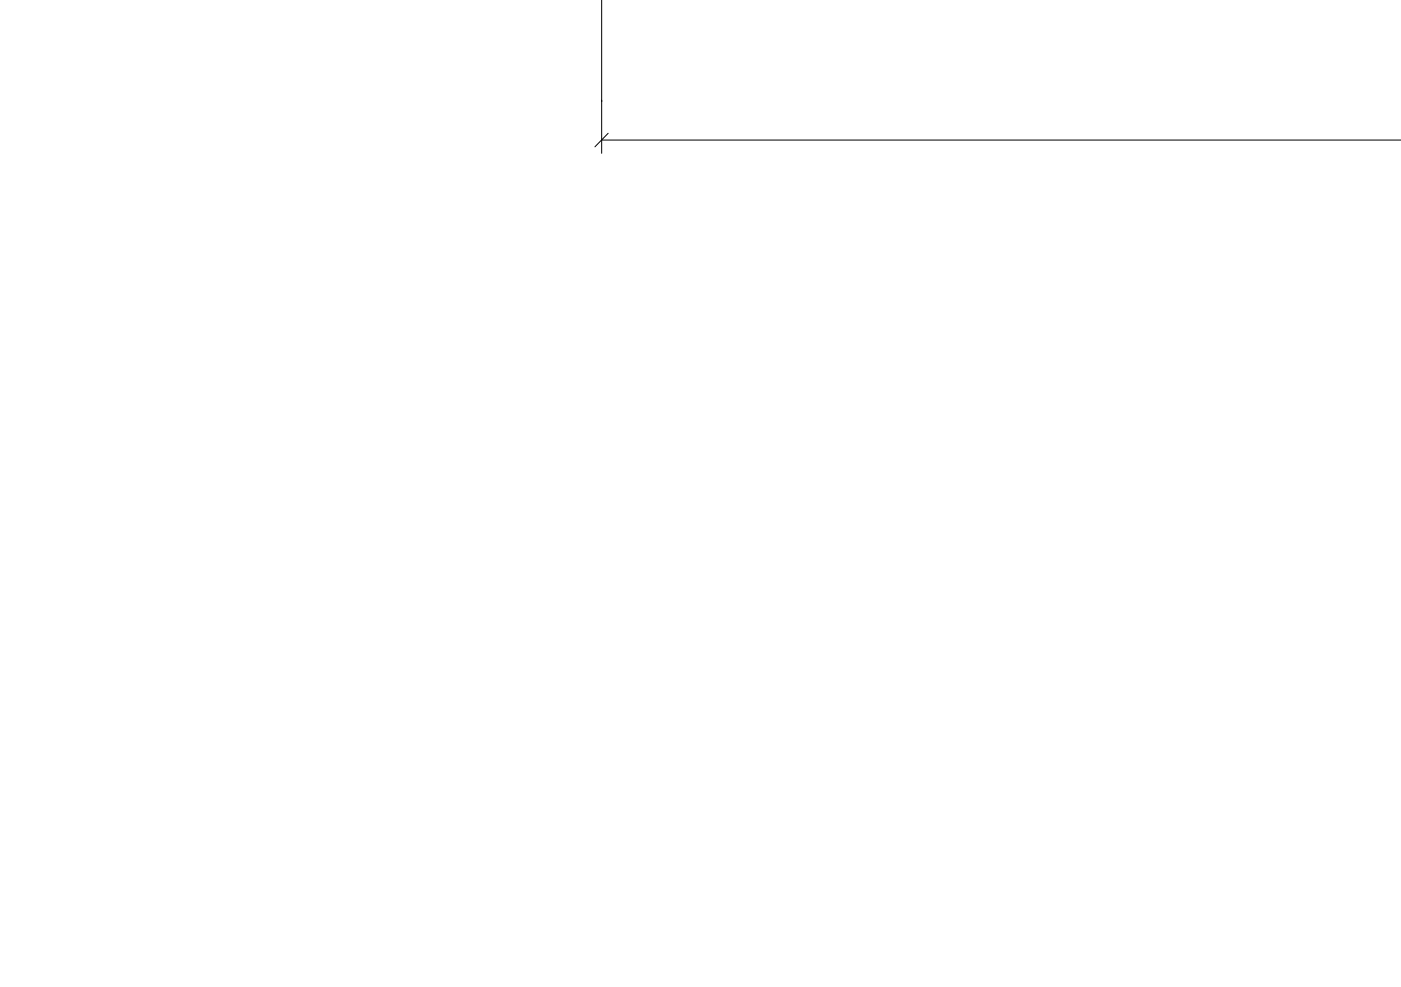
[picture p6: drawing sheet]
<svg xmlns="http://www.w3.org/2000/svg" width="210mm" height="148mm" viewBox="0 0 210 148" stroke-linecap="round" stroke-linejoin="round" font-family="sans-serif">
<!-- layer: kty -->
<path d="M90.2 -.1v23.1M90.2 21h119.8" fill="none" stroke="#000" stroke-width=".15"/>
<!-- layer: 0 -->
<path d="M91.2 20l-2 2" fill="none" stroke="#000" stroke-width=".15"/>
</svg>
